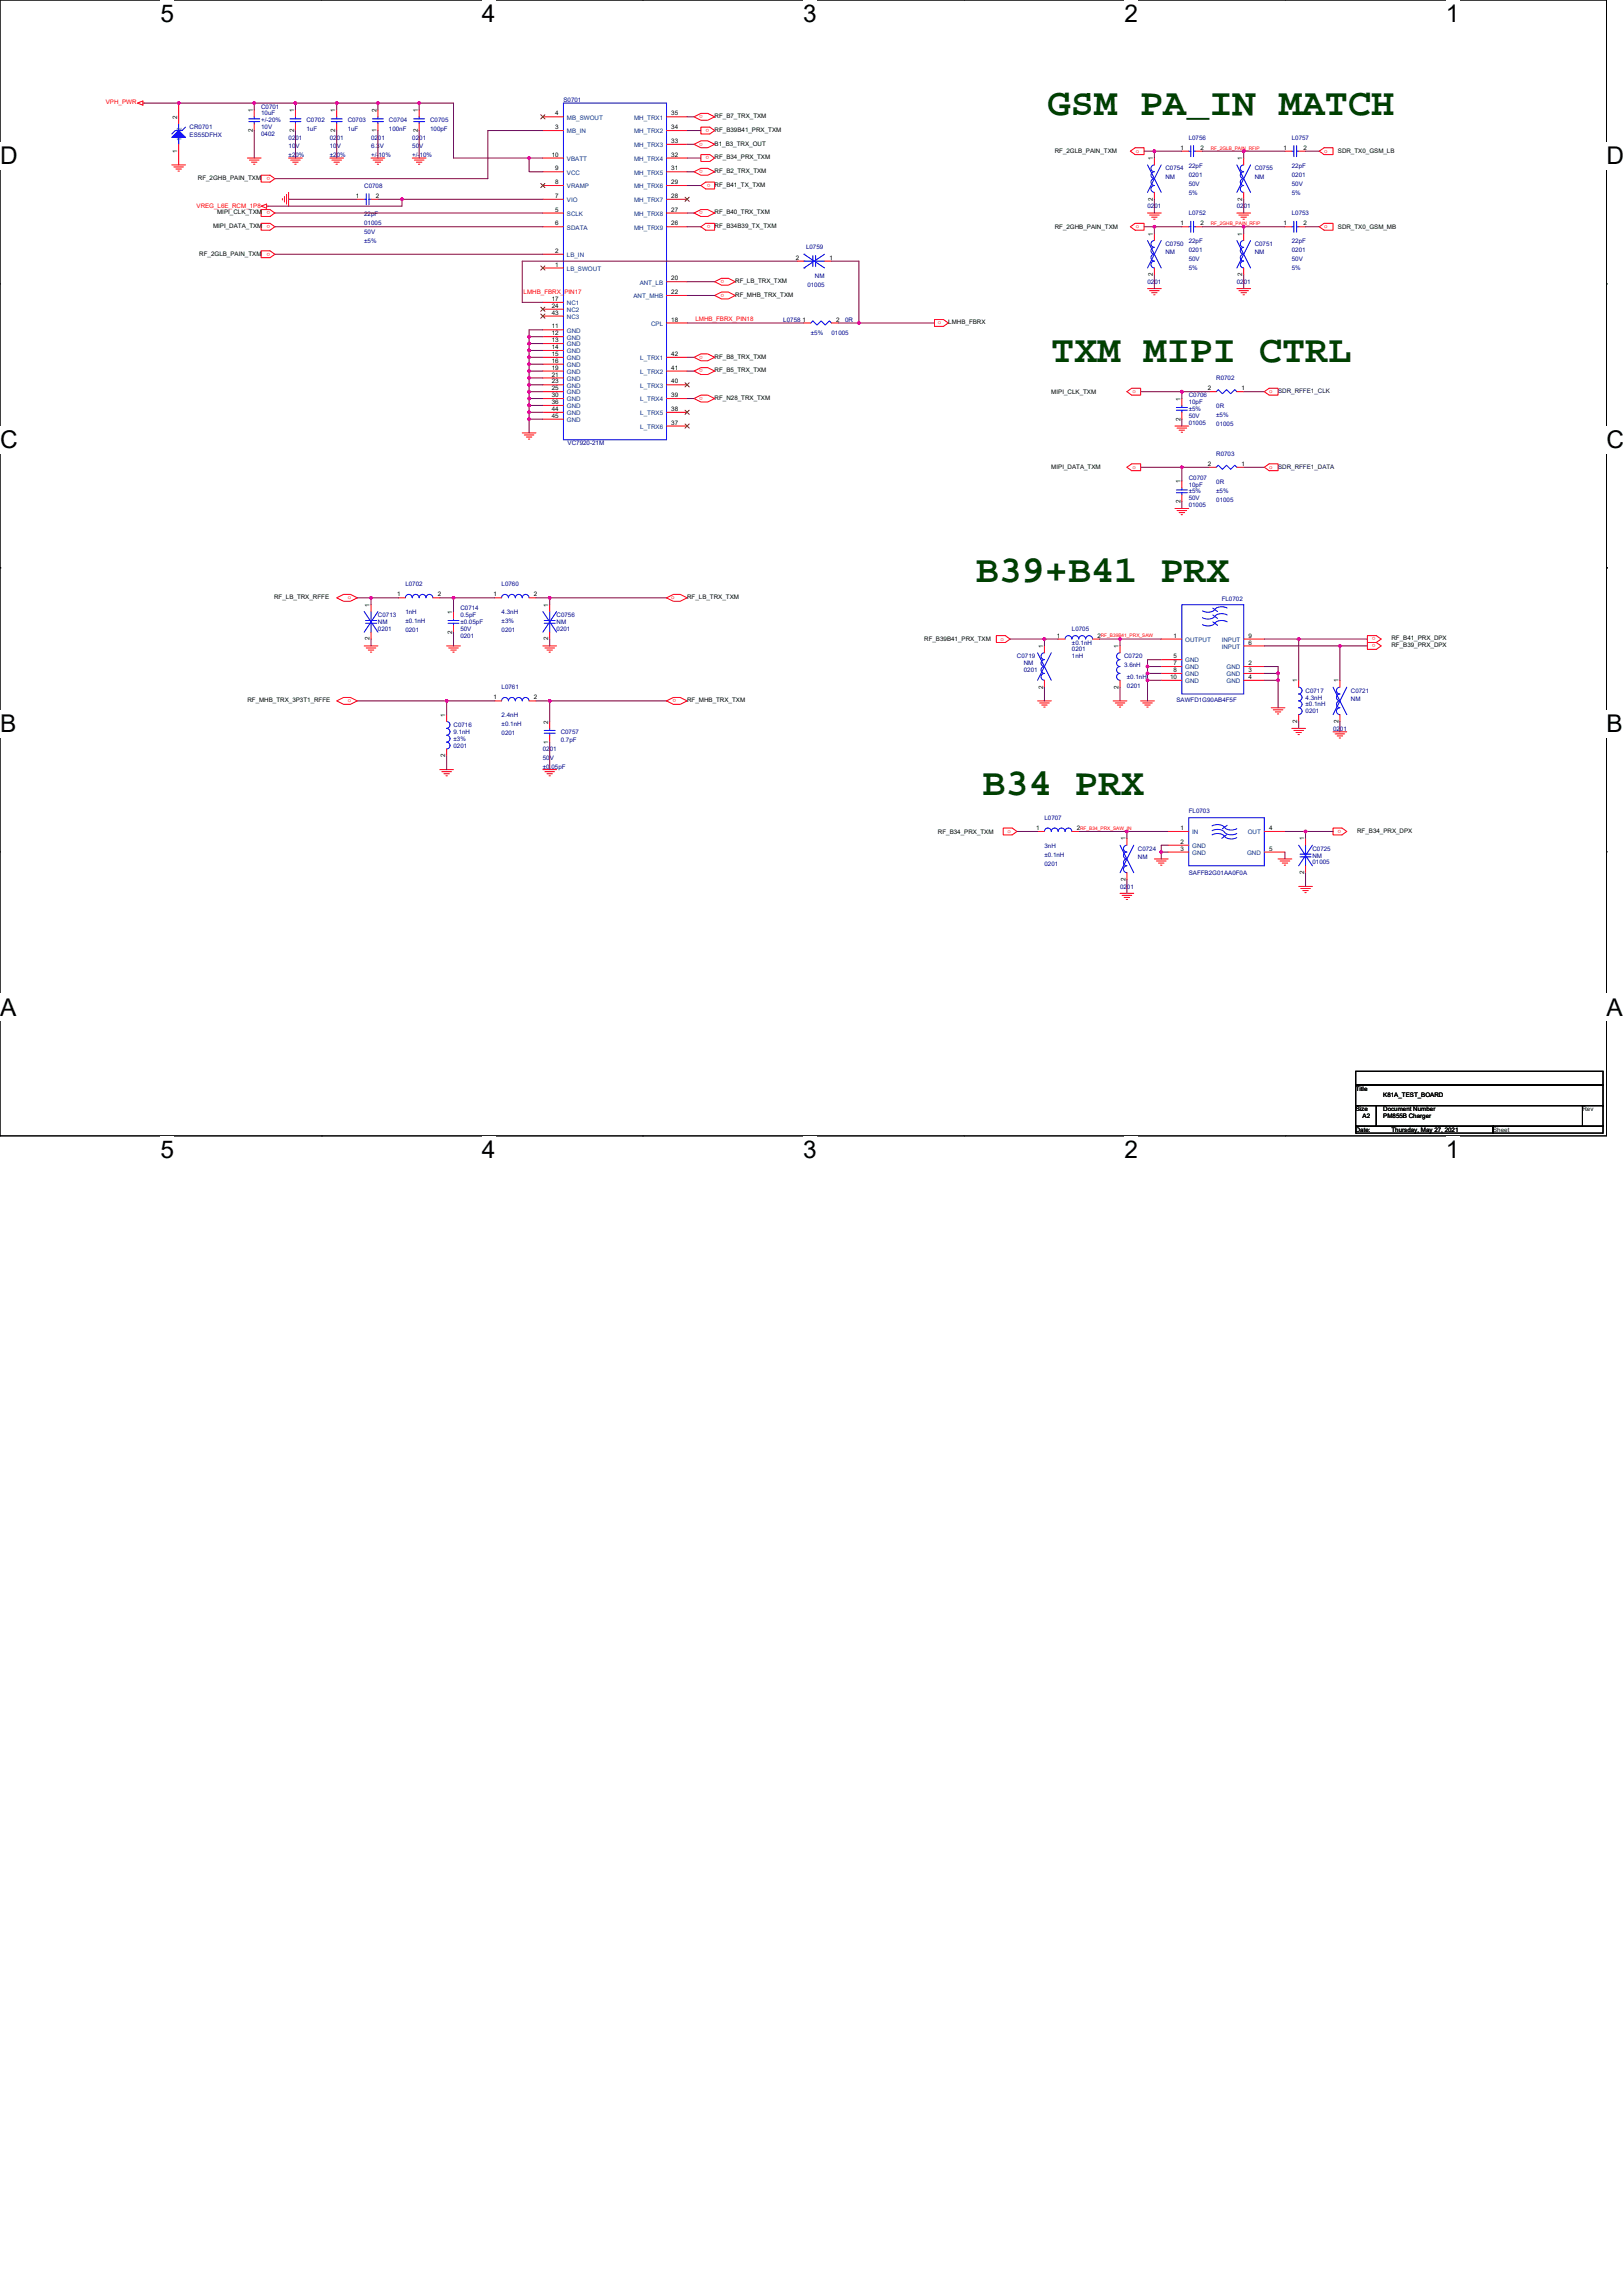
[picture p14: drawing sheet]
<svg xmlns="http://www.w3.org/2000/svg" width="210mm" height="297mm" viewBox="0 0 210 297" stroke-linecap="round" stroke-linejoin="round" font-family="sans-serif">
<defs><g id="words">
<g font-size="5" fill="#004000">
<text x="135.6" y="14.8">GSM PA_IN MATCH</text>
<text x="136" y="46.8">TXM MIPI CTRL</text>
<text x="126.2" y="75.3">B39+B41 PRX</text>
<text x="127.1" y="102.8">B34 PRX</text>
</g>
<g font-size="3.2">
<text x="20.8" y="2.9">5</text>
<text x="62.4" y="2.9">4</text>
<text x="103.9" y="2.9">3</text>
<text x="145.5" y="2.9">2</text>
<text x="187.1" y="2.9">1</text>
<text x="0" y="21.2">D</text>
<text x="207.8" y="21.2">D</text>
<text x="0" y="58">C</text>
<text x="207.8" y="58">C</text>
<text x="0" y="94.7">B</text>
<text x="207.8" y="94.7">B</text>
<text x="0" y="131.4">A</text>
<text x="207.8" y="131.4">A</text>
<text x="20.8" y="149.8">5</text>
<text x="62.4" y="149.8">4</text>
<text x="103.9" y="149.8">3</text>
<text x="145.5" y="149.8">2</text>
<text x="187.1" y="149.8">1</text>
</g>
<g font-size=".8" fill="#f00">
<text x="13.7" y="13.5">VPH_PWR</text>
<text x="90.9" y="14.9" transform="rotate(-180 90.9 14.9)">o</text>
<text x="91.7" y="16.7" transform="rotate(-180 91.7 16.7)">o</text>
<text x="34.9" y="22.9" transform="rotate(-180 34.9 22.9)">o</text>
<text x="90.9" y="22" transform="rotate(-180 90.9 22)">o</text>
<text x="90.9" y="18.4" transform="rotate(-180 90.9 18.4)">o</text>
<text x="91.7" y="20.2" transform="rotate(-180 91.7 20.2)">o</text>
<text x="91.9" y="23.8" transform="rotate(-180 91.9 23.8)">o</text>
<text x="147" y="19.8">o</text>
<text x="171.3" y="19.8">o</text>
<text x="25.4" y="26.9">VREG_L6E_RCM_1P8</text>
<text x="34.9" y="29.1" transform="rotate(-180 34.9 29.1)">o</text>
<text x="34.9" y="27.3" transform="rotate(-180 34.9 27.3)">o</text>
<text x="90.9" y="27.3" transform="rotate(-180 90.9 27.3)">o</text>
<text x="91.9" y="29.1" transform="rotate(-180 91.9 29.1)">o</text>
<text x="147" y="29.5">o</text>
<text x="171.3" y="29.5">o</text>
<text x="34.9" y="32.7" transform="rotate(-180 34.9 32.7)">o</text>
<text x="67.7" y="38">LMHB_FBRX_PIN17</text>
<text x="90" y="41.6">LMHB_FBRX_PIN18</text>
<text x="93.7" y="36.2" transform="rotate(-180 93.7 36.2)">o</text>
<text x="93.7" y="38" transform="rotate(-180 93.7 38)">o</text>
<text x="121.3" y="42">o</text>
<text x="90.9" y="47.8" transform="rotate(-180 90.9 47.8)">o</text>
<text x="90.9" y="46" transform="rotate(-180 90.9 46)">o</text>
<text x="90.9" y="51.3" transform="rotate(-180 90.9 51.3)">o</text>
<text x="146.5" y="50.9">o</text>
<text x="164.2" y="50.9">o</text>
<text x="146.5" y="60.6">o</text>
<text x="164.2" y="60.6">o</text>
<text x="45" y="77.5">o</text>
<text x="86.9" y="77.5">o</text>
<text x="129.4" y="82.9">o</text>
<text x="178" y="83.3" transform="rotate(-180 178 83.3)">o</text>
<text x="178" y="82.5" transform="rotate(-180 178 82.5)">o</text>
<text x="45" y="90.9">o</text>
<text x="87.5" y="90.5" transform="rotate(-180 87.5 90.5)">o</text>
<text x="130.3" y="107.8">o</text>
<text x="173.5" y="107.3" transform="rotate(-180 173.5 107.3)">o</text>
</g>
<g font-size=".8">
<text x="22.9" y="15.4" transform="rotate(-90 22.9 15.4)">2</text>
<text x="32.7" y="17.1" transform="rotate(-90 32.7 17.1)">2</text>
<text x="32.7" y="14.5" transform="rotate(-90 32.7 14.5)">1</text>
<text x="38" y="17.1" transform="rotate(-90 38 17.1)">2</text>
<text x="38" y="14.5" transform="rotate(-90 38 14.5)">1</text>
<text x="43.4" y="17.1" transform="rotate(-90 43.4 17.1)">2</text>
<text x="43.4" y="14.5" transform="rotate(-90 43.4 14.5)">1</text>
<text x="48.7" y="17.1" transform="rotate(-90 48.7 17.1)">1</text>
<text x="48.7" y="14.5" transform="rotate(-90 48.7 14.5)">2</text>
<text x="54" y="17.1" transform="rotate(-90 54 17.1)">2</text>
<text x="54" y="14.5" transform="rotate(-90 54 14.5)">1</text>
<text x="71.8" y="16.7">3</text>
<text x="71.8" y="14.9">4</text>
<text x="86.9" y="14.9">35</text>
<text x="86.9" y="16.7">34</text>
<text x="92.5" y="17.1">RF_B39B41_PRX_TXM</text>
<text x="92.5" y="15.3">RF_B7_TRX_TXM</text>
<text x="22.9" y="19.7" transform="rotate(-90 22.9 19.7)">1</text>
<text x="25.6" y="23.3">RF_2GHB_PAIN_TXM</text>
<text x="71.4" y="20.3">10</text>
<text x="71.8" y="22">9</text>
<text x="71.8" y="23.8">8</text>
<text x="86.9" y="18.5">33</text>
<text x="86.9" y="20.3">32</text>
<text x="86.9" y="22">31</text>
<text x="86.9" y="23.8">29</text>
<text x="92.5" y="22.4">RF_B2_TRX_TXM</text>
<text x="92.5" y="18.9">B1_B3_TRX_OUT</text>
<text x="92.5" y="20.6">RF_B34_PRX_TXM</text>
<text x="136.5" y="19.8">RF_2GLB_PAIN_TXM</text>
<text x="149.2" y="20.7" transform="rotate(-90 149.2 20.7)">1</text>
<text x="152.7" y="19.4">1</text>
<text x="155.3" y="19.4">2</text>
<text x="160.7" y="20.7" transform="rotate(-90 160.7 20.7)">1</text>
<text x="166.1" y="19.4">1</text>
<text x="168.6" y="19.4">2</text>
<text x="173.1" y="19.8">SDR_TX0_GSM_LB</text>
<text x="27.6" y="29.5">MIPI_DATA_TXM</text>
<text x="28.1" y="27.7">MIPI_CLK_TXM</text>
<text x="46.1" y="25.6">1</text>
<text x="48.6" y="25.6">2</text>
<text x="71.8" y="27.4">5</text>
<text x="71.8" y="29.2">6</text>
<text x="71.8" y="25.6">7</text>
<text x="86.9" y="25.6">28</text>
<text x="86.9" y="27.4">27</text>
<text x="86.9" y="29.2">26</text>
<text x="92.5" y="27.7">RF_B40_TRX_TXM</text>
<text x="92.5" y="24.2">RF_B41_TX_TXM</text>
<text x="92.5" y="29.5">RF_B34B39_TX_TXM</text>
<text x="136.5" y="29.6">RF_2GHB_PAIN_TXM</text>
<text x="149.2" y="26" transform="rotate(-90 149.2 26)">2</text>
<text x="152.7" y="29.2">1</text>
<text x="155.3" y="29.2">2</text>
<text x="160.7" y="26" transform="rotate(-90 160.7 26)">2</text>
<text x="166.1" y="29.2">1</text>
<text x="168.6" y="29.2">2</text>
<text x="173.1" y="29.6">SDR_TX0_GSM_MB</text>
<text x="25.8" y="33.1">RF_2GLB_PAIN_TXM</text>
<text x="71.8" y="32.7">2</text>
<text x="71.8" y="34.5">1</text>
<text x="102.9" y="33.6">2</text>
<text x="107.3" y="33.6">1</text>
<text x="149.2" y="35.7" transform="rotate(-90 149.2 35.7)">2</text>
<text x="149.2" y="30.5" transform="rotate(-90 149.2 30.5)">1</text>
<text x="160.7" y="35.7" transform="rotate(-90 160.7 35.7)">2</text>
<text x="160.7" y="30.5" transform="rotate(-90 160.7 30.5)">1</text>
<text x="71.4" y="38.9">17</text>
<text x="71.4" y="39.8">24</text>
<text x="71.4" y="40.7">43</text>
<text x="86.9" y="36.3">20</text>
<text x="86.9" y="38">22</text>
<text x="86.9" y="41.6">18</text>
<text x="95.1" y="36.6">RF_LB_TRX_TXM</text>
<text x="95.1" y="38.4">RF_MHB_TRX_TXM</text>
<text x="103.8" y="41.6">1</text>
<text x="108.2" y="41.6">2</text>
<text x="122.7" y="42">LMHB_FBRX</text>
<text x="71.4" y="42.5">11</text>
<text x="71.4" y="43.4">12</text>
<text x="71.4" y="44.3">13</text>
<text x="71.4" y="45.2">14</text>
<text x="71.4" y="46">15</text>
<text x="71.4" y="46.9">16</text>
<text x="71.4" y="47.8">19</text>
<text x="86.9" y="46">42</text>
<text x="86.9" y="47.8">41</text>
<text x="92.5" y="46.4">RF_B8_TRX_TXM</text>
<text x="71.4" y="48.7">21</text>
<text x="71.4" y="49.6">23</text>
<text x="71.4" y="50.5">25</text>
<text x="71.4" y="51.4">30</text>
<text x="71.4" y="52.3">36</text>
<text x="71.4" y="53.2">44</text>
<text x="86.9" y="49.6">40</text>
<text x="86.9" y="51.4">39</text>
<text x="86.9" y="53.2">38</text>
<text x="92.5" y="51.7">RF_N28_TRX_TXM</text>
<text x="92.5" y="48.2">RF_B5_TRX_TXM</text>
<text x="136" y="50.9">MIPI_CLK_TXM</text>
<text x="152.7" y="51.8" transform="rotate(-90 152.7 51.8)">1</text>
<text x="156.3" y="50.5">2</text>
<text x="160.6" y="50.5">1</text>
<text x="71.4" y="54">45</text>
<text x="86.9" y="54.9">37</text>
<text x="152.7" y="54.4" transform="rotate(-90 152.7 54.4)">2</text>
<text x="136" y="60.7">MIPI_DATA_TXM</text>
<text x="152.7" y="65.1" transform="rotate(-90 152.7 65.1)">2</text>
<text x="152.7" y="62.5" transform="rotate(-90 152.7 62.5)">1</text>
<text x="156.3" y="60.3">2</text>
<text x="160.6" y="60.3">1</text>
<text x="35.5" y="77.5">RF_LB_TRX_RFFE</text>
<text x="51.4" y="77.2">1</text>
<text x="56.6" y="77.2">2</text>
<text x="63.8" y="77.2">1</text>
<text x="69.1" y="77.2">2</text>
<text x="88.9" y="77.5">RF_LB_TRX_TXM</text>
<text x="47.8" y="82.9" transform="rotate(-90 47.8 82.9)">2</text>
<text x="47.8" y="78.5" transform="rotate(-90 47.8 78.5)">1</text>
<text x="58.5" y="82" transform="rotate(-90 58.5 82)">2</text>
<text x="58.5" y="79.4" transform="rotate(-90 58.5 79.4)">1</text>
<text x="70.9" y="82.9" transform="rotate(-90 70.9 82.9)">2</text>
<text x="70.9" y="78.5" transform="rotate(-90 70.9 78.5)">1</text>
<text x="119.6" y="82.9">RF_B39B41_PRX_TXM</text>
<text x="134.9" y="83.8" transform="rotate(-90 134.9 83.8)">1</text>
<text x="136.7" y="82.5">1</text>
<text x="142" y="82.5">2</text>
<text x="144.7" y="83.8" transform="rotate(-90 144.7 83.8)">1</text>
<text x="151.8" y="82.5">1</text>
<text x="161.5" y="83.4">6</text>
<text x="161.5" y="82.5">9</text>
<text x="180" y="83.7">RF_B39_PRX_DPX</text>
<text x="180" y="82.9">RF_B41_PRX_DPX</text>
<text x="134.9" y="89.1" transform="rotate(-90 134.9 89.1)">2</text>
<text x="144.7" y="89.1" transform="rotate(-90 144.7 89.1)">2</text>
<text x="151.4" y="87.8">10</text>
<text x="151.8" y="85.2">5</text>
<text x="151.8" y="86">7</text>
<text x="151.8" y="86.9">8</text>
<text x="161.5" y="86">2</text>
<text x="161.5" y="86.9">3</text>
<text x="161.5" y="87.8">4</text>
<text x="167.8" y="88.3" transform="rotate(-90 167.8 88.3)">1</text>
<text x="173.2" y="88.3" transform="rotate(-90 173.2 88.3)">1</text>
<text x="32" y="90.9">RF_MHB_TRX_3P3T1_RFFE</text>
<text x="57.6" y="92.7" transform="rotate(-90 57.6 92.7)">1</text>
<text x="63.8" y="90.5">1</text>
<text x="69.1" y="90.5">2</text>
<text x="70.9" y="93.6" transform="rotate(-90 70.9 93.6)">2</text>
<text x="88.9" y="90.9">RF_MHB_TRX_TXM</text>
<text x="167.8" y="93.5" transform="rotate(-90 167.8 93.5)">2</text>
<text x="173.2" y="93.5" transform="rotate(-90 173.2 93.5)">2</text>
<text x="57.6" y="98" transform="rotate(-90 57.6 98)">2</text>
<text x="70.9" y="96.2" transform="rotate(-90 70.9 96.2)">1</text>
<text x="121.3" y="107.8">RF_B34_PRX_TXM</text>
<text x="134.1" y="107.4">1</text>
<text x="139.3" y="107.4">2</text>
<text x="152.7" y="107.4">1</text>
<text x="164.2" y="107.4">4</text>
<text x="175.6" y="107.8">RF_B34_PRX_DPX</text>
<text x="145.6" y="114" transform="rotate(-90 145.6 114)">2</text>
<text x="145.6" y="108.7" transform="rotate(-90 145.6 108.7)">1</text>
<text x="152.7" y="109.2">2</text>
<text x="152.7" y="110.1">3</text>
<text x="164.2" y="110.1">5</text>
<text x="168.7" y="113.1" transform="rotate(-90 168.7 113.1)">2</text>
<text x="168.7" y="108.7" transform="rotate(-90 168.7 108.7)">1</text>
<text x="175.4" y="141.1">Title</text>
<text x="175.4" y="143.8">Size</text>
<text x="179" y="143.8">Document Number</text>
<text x="179" y="142">K81A_TEST_BOARD</text>
<text x="204.7" y="143.8">Rev</text>
<text x="175.4" y="146.4">Date:</text>
<text x="176.3" y="144.6">A2</text>
<text x="179" y="144.6">PM855B Charger</text>
<text x="180" y="146.4">Thursday, May 27, 2021</text>
<text x="193.2" y="146.4">Sheet</text>
</g>
<g font-size=".8" fill="#004080">
<text x="23.5" y="16.9" transform="rotate(-90 23.5 16.9)">2</text>
<text x="73.3" y="17.3">MB_IN</text>
<text x="73.3" y="15.5">MB_SWOUT</text>
<text x="82" y="15.5">MH_TRX1</text>
<text x="82" y="17.3">MH_TRX2</text>
<text x="23.5" y="18.2" transform="rotate(-90 23.5 18.2)">1</text>
<text x="73.3" y="20.8">VBATT</text>
<text x="73.3" y="22.6">VCC</text>
<text x="82" y="19">MH_TRX3</text>
<text x="82" y="20.8">MH_TRX4</text>
<text x="82" y="22.6">MH_TRX5</text>
<text x="73.3" y="27.9">SCLK</text>
<text x="73.3" y="29.7">SDATA</text>
<text x="73.3" y="26.1">VIO</text>
<text x="73.3" y="24.4">VRAMP</text>
<text x="82" y="24.4">MH_TRX6</text>
<text x="82" y="26.1">MH_TRX7</text>
<text x="82" y="27.9">MH_TRX8</text>
<text x="82" y="29.7">MH_TRX9</text>
<text x="73.3" y="33.3">LB_IN</text>
<text x="73.3" y="35">LB_SWOUT</text>
<text x="73.3" y="39.5">NC1</text>
<text x="73.3" y="40.4">NC2</text>
<text x="73.3" y="41.3">NC3</text>
<text x="82" y="38.6">ANT_MHB</text>
<text x="82.8" y="36.8">ANT_LB</text>
<text x="73.3" y="43">GND</text>
<text x="73.3" y="43.9">GND</text>
<text x="73.3" y="44.8">GND</text>
<text x="73.3" y="45.7">GND</text>
<text x="73.3" y="46.6">GND</text>
<text x="73.3" y="47.5">GND</text>
<text x="82.8" y="46.6">L_TRX1</text>
<text x="84.2" y="42.1">CPL</text>
<text x="73.3" y="48.4">GND</text>
<text x="73.3" y="49.3">GND</text>
<text x="73.3" y="50.1">GND</text>
<text x="73.3" y="51">GND</text>
<text x="73.3" y="51.9">GND</text>
<text x="73.3" y="52.8">GND</text>
<text x="73.3" y="53.7">GND</text>
<text x="82.8" y="48.4">L_TRX2</text>
<text x="82.8" y="50.1">L_TRX3</text>
<text x="82.8" y="51.9">L_TRX4</text>
<text x="82.8" y="53.7">L_TRX5</text>
<text x="73.3" y="54.6">GND</text>
<text x="82.8" y="55.5">L_TRX6</text>
<text x="153.4" y="83">OUTPUT</text>
<text x="158.1" y="83.9">INPUT</text>
<text x="158.1" y="83">INPUT</text>
<text x="153.4" y="85.7">GND</text>
<text x="153.4" y="86.6">GND</text>
<text x="153.4" y="87.5">GND</text>
<text x="153.4" y="88.4">GND</text>
<text x="158.7" y="86.6">GND</text>
<text x="158.7" y="87.5">GND</text>
<text x="158.7" y="88.4">GND</text>
<text x="154.2" y="107.9">IN</text>
<text x="161.4" y="107.9">OUT</text>
<text x="154.2" y="109.7">GND</text>
<text x="154.2" y="110.6">GND</text>
<text x="161.4" y="110.6">GND</text>
</g>
<g font-size=".8" fill="#000080">
<text x="24.5" y="16.7">CR0701</text>
<text x="24.5" y="17.8">ES55DFHX</text>
<text x="33.8" y="14.1">C0701</text>
<text x="33.8" y="14.9">10uF</text>
<text x="33.8" y="17.6">0402</text>
<text x="33.8" y="16.7">10V</text>
<text x="33.8" y="15.8">+/-20%</text>
<text x="39.6" y="15.8">C0702</text>
<text x="39.6" y="16.9">1uF</text>
<text x="45" y="15.8">C0703</text>
<text x="45" y="16.9">1uF</text>
<text x="50.3" y="15.8">C0704</text>
<text x="50.3" y="16.9">100nF</text>
<text x="55.7" y="15.8">C0705</text>
<text x="55.7" y="16.9">100pF</text>
<text x="72.9" y="13.2">S0701</text>
<text x="37.3" y="18.1">0201</text>
<text x="37.3" y="19.2">10V</text>
<text x="37.3" y="20.4">±20%</text>
<text x="42.7" y="18.1">0201</text>
<text x="42.7" y="19.2">10V</text>
<text x="42.7" y="20.4">±20%</text>
<text x="48" y="18.1">0201</text>
<text x="48" y="19.2">6.3V</text>
<text x="48" y="20.4">+/-10%</text>
<text x="53.3" y="18.1">0201</text>
<text x="53.3" y="19.2">50V</text>
<text x="53.3" y="20.4">+/-10%</text>
<text x="150.8" y="22.1">C0754</text>
<text x="150.8" y="23.1">NM</text>
<text x="153.8" y="18.1">L0756</text>
<text x="153.8" y="21.7">22pF</text>
<text x="153.8" y="22.9">0201</text>
<text x="162.3" y="22.1">C0755</text>
<text x="162.3" y="23.1">NM</text>
<text x="167.1" y="18.1">L0757</text>
<text x="167.1" y="21.7">22pF</text>
<text x="167.1" y="22.9">0201</text>
<text x="47.1" y="24.3">C0708</text>
<text x="47.1" y="27.9">22pF</text>
<text x="47.1" y="29.1">01005</text>
<text x="148.5" y="26.9">0201</text>
<text x="153.8" y="27.8">L0752</text>
<text x="153.8" y="24">50V</text>
<text x="153.8" y="25.2">5%</text>
<text x="160" y="26.9">0201</text>
<text x="167.1" y="27.8">L0753</text>
<text x="167.1" y="24">50V</text>
<text x="167.1" y="25.2">5%</text>
<text x="47.1" y="30.2">50V</text>
<text x="47.1" y="31.4">±5%</text>
<text x="104.3" y="32.3">L0759</text>
<text x="105.4" y="35.9">NM</text>
<text x="150.8" y="31.8">C0750</text>
<text x="150.8" y="32.9">NM</text>
<text x="153.8" y="31.5">22pF</text>
<text x="153.8" y="32.6">0201</text>
<text x="153.8" y="33.8">50V</text>
<text x="153.8" y="34.9">5%</text>
<text x="162.3" y="31.8">C0751</text>
<text x="162.3" y="32.9">NM</text>
<text x="167.1" y="31.5">22pF</text>
<text x="167.1" y="32.6">0201</text>
<text x="167.1" y="33.8">50V</text>
<text x="167.1" y="34.9">5%</text>
<text x="101.3" y="41.6">L0758</text>
<text x="104.5" y="37.1">01005</text>
<text x="109.3" y="41.6">0R</text>
<text x="148.5" y="36.7">0201</text>
<text x="160" y="36.7">0201</text>
<text x="104.9" y="43.4">±5%</text>
<text x="107.6" y="43.4">01005</text>
<text x="153.8" y="51.4">C0706</text>
<text x="153.8" y="52.3">10pF</text>
<text x="153.8" y="53.2">±5%</text>
<text x="157.4" y="49.2">R0702</text>
<text x="157.4" y="52.8">0R</text>
<text x="157.4" y="54">±5%</text>
<text x="73.4" y="57.6">VC7920-21M</text>
<text x="153.8" y="54.9">01005</text>
<text x="153.8" y="54.1">50V</text>
<text x="157.4" y="55.1">01005</text>
<text x="157.4" y="58.9">R0703</text>
<text x="153.8" y="62.1">C0707</text>
<text x="153.8" y="62.9">10pF</text>
<text x="153.8" y="65.6">01005</text>
<text x="153.8" y="64.7">50V</text>
<text x="153.8" y="63.8">±5%</text>
<text x="157.4" y="62.6">0R</text>
<text x="157.4" y="63.7">±5%</text>
<text x="157.4" y="64.9">01005</text>
<text x="52.5" y="75.8">L0702</text>
<text x="64.9" y="75.8">L0760</text>
<text x="158.1" y="77.7">FL0702</text>
<text x="48.9" y="79.8">C0713</text>
<text x="48.9" y="80.7">NM</text>
<text x="48.9" y="81.6">0201</text>
<text x="52.5" y="79.5">1nH</text>
<text x="52.5" y="80.6">±0.1nH</text>
<text x="52.5" y="81.8">0201</text>
<text x="59.6" y="78.9">C0714</text>
<text x="59.6" y="79.8">0.5pF</text>
<text x="59.6" y="82.5">0201</text>
<text x="59.6" y="81.6">50V</text>
<text x="59.6" y="80.7">±0.05pF</text>
<text x="64.9" y="79.5">4.3nH</text>
<text x="64.9" y="80.6">±3%</text>
<text x="64.9" y="81.8">0201</text>
<text x="72" y="79.8">C0756</text>
<text x="72" y="80.7">NM</text>
<text x="72" y="81.6">0201</text>
<text x="138.7" y="81.6">L0705</text>
<text x="138.7" y="83.4">±0.1nH</text>
<text x="64.9" y="89.2">L0761</text>
<text x="131.6" y="85.2">C0719</text>
<text x="132.5" y="86.1">NM</text>
<text x="132.5" y="87">0201</text>
<text x="138.7" y="85.2">1nH</text>
<text x="138.7" y="84.3">0201</text>
<text x="145.4" y="85.2">C0720</text>
<text x="145.4" y="86.2">3.6nH</text>
<text x="145.8" y="87.8">±0.1nH</text>
<text x="145.8" y="89">0201</text>
<text x="168.9" y="89.6">C0717</text>
<text x="174.8" y="89.6">C0721</text>
<text x="58.7" y="94.1">C0716</text>
<text x="58.7" y="95">9.1nH</text>
<text x="58.7" y="95.8">±3%</text>
<text x="64.9" y="92.8">2.4nH</text>
<text x="64.9" y="94">±0.1nH</text>
<text x="64.9" y="95.1">0201</text>
<text x="72.5" y="95">C0757</text>
<text x="152.2" y="90.9">SAWFD1G90AB4F5F</text>
<text x="168.9" y="90.5">4.3nH</text>
<text x="168.9" y="91.4">±0.1nH</text>
<text x="168.9" y="92.3">0201</text>
<text x="172.5" y="94.5">0201</text>
<text x="174.8" y="90.7">NM</text>
<text x="58.7" y="96.7">0201</text>
<text x="70.2" y="97.2">0201</text>
<text x="70.2" y="98.3">50V</text>
<text x="70.2" y="99.5">±0.05pF</text>
<text x="72.5" y="96">0.7pF</text>
<text x="135.1" y="106.1">L0707</text>
<text x="153.8" y="105.2">FL0703</text>
<text x="135.1" y="109.7">3nH</text>
<text x="135.1" y="110.9">±0.1nH</text>
<text x="135.1" y="112">0201</text>
<text x="147.2" y="110.1">C0724</text>
<text x="147.2" y="111.1">NM</text>
<text x="153.8" y="113.3">SAFFB2G01AA0F0A</text>
<text x="169.8" y="110.1">C0725</text>
<text x="169.8" y="111">NM</text>
<text x="169.8" y="111.8">01005</text>
<text x="144.9" y="115">0201</text>
</g>
<g font-size=".8" fill="#000040">
<text x="165.4" y="50.9">SDR_RFFE1_CLK</text>
<text x="165.4" y="60.6">SDR_RFFE1_DATA</text>
</g>
<g font-size=".6" fill="#f00">
<text x="156.6" y="19.3">RF_2GLB_PAIN_RFIP</text>
<text x="156.6" y="29.1">RF_2GHB_PAIN_RFIP</text>
<text x="142.4" y="82.5">RF_B39B41_PRX_SAW</text>
<text x="139.8" y="107.4">RF_B34_PRX_SAW_IN</text>
</g>
</g></defs>
<path d="M0 0h207.8v147h-207.8z" fill="none" stroke="#000" stroke-width=".13"/>
<g fill="#fff">
<path d="M20.8 0h1.7v3.5h-1.7z"/>
<path d="M20.8 147h1.7v3.5h-1.7z"/>
</g>
<path d="M41.6 0h.1M41.6 147h.1" fill="none" stroke="#000" stroke-width=".13"/>
<g fill="#fff">
<path d="M62.4 0h1.7v3.5h-1.7z"/>
<path d="M62.4 147h1.7v3.5h-1.7z"/>
</g>
<path d="M83.1 0h.1M83.1 147h.1" fill="none" stroke="#000" stroke-width=".13"/>
<g fill="#fff">
<path d="M103.9 0h1.8v3.5h-1.8z"/>
<path d="M103.9 147h1.8v3.5h-1.8z"/>
</g>
<path d="M124.7 0h.1M124.7 147h.1" fill="none" stroke="#000" stroke-width=".13"/>
<g fill="#fff">
<path d="M145.5 0h1.8v3.5h-1.8z"/>
<path d="M145.5 147h1.8v3.5h-1.8z"/>
</g>
<path d="M166.3 0h.1M166.3 147h.1" fill="none" stroke="#000" stroke-width=".13"/>
<g fill="#fff">
<path d="M187.1 0h1.7v3.5h-1.7z"/>
<path d="M187.1 147h1.7v3.5h-1.7z"/>
<path d="M0 18.4h2.3v3.5h-2.3z"/>
<path d="M207.8 18.4h2.1v3.5h-2.1z"/>
<path d="M0 55.1h2.3v3.5h-2.3z"/>
<path d="M207.8 55.1h2.1v3.5h-2.1z"/>
</g>
<path d="M0 36.7h.1M207.8 36.7h.1" fill="none" stroke="#000" stroke-width=".13"/>
<g fill="#fff">
<path d="M0 91.8h2.1v3.6h-2.1z"/>
<path d="M207.8 91.8h2.1v3.6h-2.1z"/>
</g>
<path d="M0 73.5h.1M207.8 73.5h.1" fill="none" stroke="#000" stroke-width=".13"/>
<g fill="#fff">
<path d="M0 128.6h2.1v3.5h-2.1z"/>
<path d="M207.8 128.6h2.1v3.5h-2.1z"/>
</g>
<path d="M0 110.2h.1M207.8 110.2h.1M175.4 138.6h32v1.8h-32zM175.4 140.4h32v2.6h-32zM175.4 143h2.7v2.7h-2.7zM175.4 145.7h17.8v.9h-17.8zM178.1 143h26.6v2.7h-26.6zM193.2 145.7h14.2v.9h-14.2zM204.7 143h2.7v2.7h-2.7z" fill="none" stroke="#000" stroke-width=".13"/>
<g fill="none" stroke="#f00" stroke-width=".13">
<path d="M17.8 13.3l.7-.2v.5zM18.5 13.3h.2M23.1 13.3v2.7M23.1 18.7v2.6M32.9 14.2v.9M32.9 16v.9M38.2 14.2v.9M38.2 16v.9M43.6 14.2v.9M43.6 16v.9M48.9 16v.9M48.9 14.2v.9"/>
<path d="M54.2 14.2v.9M54.2 16v.9M70.2 16.9h2.7M70.2 15.1h2.7M86.2 15.1h2.7M86.2 16.9h2.7M86.2 18.7h2.7M89.8 15.1l.9-.4h.9l.9 .4-.9 .5h-.9zM89.8 18.7l.9-.5h.9l.9 .5-.9 .4h-.9zM90.7 16.4h1.1l.7 .5-.7 .4h-1.1zM146.2 19.6l.7-.5h1.1v.9h-1.1zM152.9 19.6h.9"/>
<path d="M154.7 19.6h.9M166.2 19.6h.9M168 19.6h.9M170.7 19.6l.6-.5h1.2v.9h-1.2zM22.2 21.3h1.8M22.5 21.6h1.2M22.8 21.9h.7M23 22.1h.2M32 20.4h1.8M32.3 20.7h1.2M32.5 21h.7M32.8 21.2h.2"/>
<path d="M33.8 26.7l.7-.3v.5zM33.8 27.1h1.1l.7 .5-.7 .4h-1.1zM33.8 28.9h1.1l.7 .4-.7 .5h-1.1zM33.8 32.4h1.1l.7 .5-.7 .4h-1.1zM33.8 22.7h1.1l.7 .4-.7 .5h-1.1zM34.5 26.7h.2M36.5 25.7v.2M36.8 25.4v.7M37.1 25.2v1.2M37.3 20.4h1.8M37.3 24.9v1.8M37.6 20.7h1.2"/>
<path d="M37.9 21h.7M38.1 21.2h.2M42.7 20.4h1.7M42.9 20.7h1.3M43.2 21h.7M43.5 21.2h.1M46.2 25.8h.9M48 20.4h1.8M48 25.8h.9M48.3 20.7h1.2M48.5 21h.8M48.8 21.2h.2"/>
<path d="M53.3 20.4h1.8M53.6 20.7h1.3M53.9 21h.7M54.1 21.2h.2M70.2 32.9h2.7M70.2 34.7h2.7M70.2 39.1h2.7M70.2 27.6h2.7M70.2 29.3h2.7M70.2 20.4h2.7M70.2 22.2h2.7M70.2 25.8h2.7"/>
<path d="M70.2 24h2.7M86.2 36.4h2.7M86.2 38.2h2.7M86.2 20.4h2.7M86.2 22.2h2.7M86.2 24h2.7M86.2 25.8h2.7M86.2 27.6h2.7M86.2 29.3h2.7M89.8 27.6l.9-.5h.9l.9 .5-.9 .4h-.9zM89.8 22.2l.9-.4h.9l.9 .4-.9 .5h-.9zM90.7 24l.6-.4h1.2v.8h-1.2z"/>
<path d="M90.7 29.3l.6-.4h1.2v.9h-1.2zM90.7 20h1.1l.7 .4-.7 .5h-1.1zM92.5 36.4l.8-.4h.9l.9 .4-.9 .5h-.9zM92.5 38.2l.8-.4h.9l.9 .4-.9 .5h-.9zM103.1 33.8h.9M106.7 33.8h.9M146.2 29.3l.7-.4h1.1v.9h-1.1zM148.5 27.6h1.7M148.5 37.3h1.7M148.7 27.8h1.3M148.7 37.6h1.3M149 28.1h.7"/>
<path d="M149 37.9h.7M149.3 28.4h.1M149.3 38.1h.1M149.4 20.4v.9M149.4 24.9v.9M149.4 30.2v.9M149.4 34.7v.9M152.9 29.3h.9M154.7 29.3h.9M160 27.6h1.8M160 37.3h1.8M160.3 27.8h1.2"/>
<path d="M160.3 37.6h1.2M160.6 28.1h.7M160.6 37.9h.7M160.8 28.4h.2M160.8 38.1h.2M160.9 30.2v.9M160.9 34.7v.9M160.9 20.4v.9M160.9 24.9v.9M166.2 29.3h.9M168 29.3h.9M170.7 29.3l.6-.4h1.2v.9h-1.2z"/>
<path d="M67.6 56h1.7M67.8 56.3h1.3M68.1 56.5h.7M68.4 56.8h.1M70.2 42.7h2.7M70.2 43.6h2.7M70.2 44.4h2.7M70.2 45.3h2.7M70.2 46.2h2.7M70.2 47.1h2.7M70.2 48h2.7M70.2 48.9h2.7"/>
<path d="M70.2 49.8h2.7M70.2 50.7h2.7M70.2 51.6h2.7M70.2 52.5h2.7M70.2 53.3h2.7M70.2 54.2h2.7M70.2 40h2.7M70.2 40.9h2.7M86.2 41.8h2.7M86.2 46.2h2.7M86.2 48h2.7M86.2 49.8h2.7"/>
<path d="M86.2 51.6h2.7M86.2 53.3h2.7M86.2 55.1h2.7M89.8 51.6l.9-.5h.9l.9 .5-.9 .4h-.9zM89.8 48l.9-.4h.9l.9 .4-.9 .5h-.9zM89.8 46.2l.9-.4h.9l.9 .4-.9 .5h-.9zM104 41.8h.9M107.6 41.8h.9M120.9 41.3h1.2l.6 .5-.6 .4h-1.2zM145.8 50.7l.6-.5h1.2v.9h-1.2zM152 55.1h1.8M152.3 55.4h1.2"/>
<path d="M152.6 55.7h.7M152.8 55.9h.2M152.9 51.6v.9M152.9 53.3v.9M156.5 50.7h.9M160 50.7h.9M163.6 50.7l.6-.5h1.2v.9h-1.2zM43.6 77.3l.8-.4h.9l.9 .4-.9 .5h-.9zM48 78.2v.9M51.6 77.3h.9M56 77.3h.9M58.7 79.1v.9"/>
<path d="M64 77.3h.9M68.5 77.3h.8M71.1 78.2v.9M86.2 77.3l.9-.4h.9l.9 .4-.9 .5h-.9zM145.8 60.5l.6-.5h1.2v.9h-1.2zM152 65.8h1.8M152.3 66.1h1.2M152.6 66.3h.7M152.8 66.6h.2M152.9 62.2v.9M152.9 64v.9M156.5 60.5h.9"/>
<path d="M160 60.5h.9M163.6 60.5l.6-.5h1.2v.9h-1.2zM43.6 90.7l.8-.5h.9l.9 .5-.9 .4h-.9zM47.1 83.6h1.8M47.4 83.8h1.2M47.7 84.1h.7M47.9 84.4h.2M48 81.8v.9M56.9 99.6h1.8M57.2 99.8h1.2M57.8 83.6h1.8M57.8 92.5v.8"/>
<path d="M57.8 96.9v.9M58.1 83.8h1.2M58.3 84.1h.7M58.6 84.4h.2M58.7 80.9v.9M64 90.7h.9M68.5 90.7h.8M70.2 83.6h1.8M70.2 99.6h1.8M70.5 83.8h1.2M70.5 99.8h1.2M70.8 84.1h.7"/>
<path d="M71 84.4h.2M71.1 81.8v.9M71.1 95.1v.9M71.1 93.3v.9M86.2 90.7l.9-.5h.9l.9 .5-.9 .4h-.9zM128.9 82.2h1.2l.6 .5-.6 .4h-1.2zM134.2 90.7h1.8M134.5 90.9h1.3M134.8 91.2h.7M135 91.5h.2M135.1 83.6v.9M135.1 88v.9"/>
<path d="M136.9 82.7h.9M141.4 82.7h.8M144 90.7h1.8M144.3 90.9h1.2M144.6 91.2h.7M144.8 91.5h.2M144.9 83.6v.9M144.9 88v.9M147.6 90.7h1.8M147.8 90.9h1.3M148.1 91.2h.7M148.4 91.5h.2"/>
<path d="M150.2 82.7h2.7M150.2 85.3h2.7M150.2 86.2h2.7M150.2 87.1h2.7M150.2 88h2.7M160.9 86.2h2.7M160.9 87.1h2.7M160.9 88h2.7M160.9 83.6h2.7M160.9 82.7h2.7M164.5 91.6h1.7M164.7 91.8h1.3"/>
<path d="M165 92.1h.7M165.3 92.4h.1M167.1 94.2h1.8M167.4 94.5h1.2M167.7 94.8h.7M167.9 95h.2M168 88v.9M168 92.5v.8M172.5 94.7h1.7M172.7 94.9h1.3M173 95.2h.7M173.3 95.5h.1"/>
<path d="M173.4 88v.9M173.4 92.5v.8M176.9 83.1h1.2l.6 .5-.6 .4h-1.2zM176.9 82.2h1.2l.6 .5-.6 .4h-1.2zM57.4 100.1h.7M57.7 100.4h.2M70.8 100.1h.7M71 100.4h.2M129.8 107.1h1.1l.7 .5-.7 .4h-1.1zM134.2 107.6h.9M138.7 107.6h.9M144.9 115.6h1.8"/>
<path d="M145.2 115.8h1.2M145.4 116.1h.8M145.7 116.4h.2M145.8 108.5v.8M145.8 112.9v.9M149.4 111.1h1.7M149.6 111.4h1.3M149.9 111.7h.7M150.2 111.9h.1M151.1 107.6h2.7M151.1 109.3h2.7M151.1 110.2h2.7"/>
<path d="M163.6 107.6h2.6M163.6 110.2h2.6M165.4 111.1h1.7M165.6 111.4h1.3M165.9 111.7h.7M166.2 111.9h.1M168 114.7h1.8M168.3 114.9h1.2M168.6 115.2h.7M168.8 115.5h.2M168.9 108.5v.8M168.9 112v.9"/>
<path d="M172.5 107.1h1.1l.6 .5-.6 .4h-1.1z"/>
</g>
<g fill="none" stroke="#00f" stroke-width=".13">
<path d="M23.1 16v.9M23.1 17.8v.9M24 16.4l-.4 .5h-.9l-.5 .4M32.2 15.4h1.4M32.2 15.7h1.4M32.9 15.1v.3M32.9 15.7v.3M37.5 15.4h1.4M37.5 15.7h1.4M38.2 15.1v.3M38.2 15.7v.3M42.8 15.4h1.5"/>
<path d="M42.8 15.7h1.5M43.6 15.1v.3M43.6 15.7v.3M48.2 15.7h1.4M48.2 15.4h1.4M48.9 15.7v.3M48.9 15.1v.3M53.5 15.4h1.4M53.5 15.7h1.4M54.2 15.1v.3M54.2 15.7v.3M72.9 13.3h13.3v43.6h-13.3z"/>
<path d="M153.8 19.6h.3M154.1 18.8v1.5M154.4 18.8v1.5M154.4 19.6h.3M167.1 19.6h.3M167.4 18.8v1.5M167.8 18.8v1.5M167.8 19.6h.2M47.1 25.8h.3M47.4 25.1v1.4M47.7 25.1v1.4M47.7 25.8h.3"/>
<path d="M104 32.9l2.7 1.8M104 33.8h.1M104 34.7h.1M104 32.9h.1M104 33.8h1.2M105.2 33.1v1.4M105.5 33.1v1.4M105.5 33.8h1.2M106.7 32.9l-2.7 1.8M148.5 21.3l1.7 3.6M148.5 31.1l1.7 3.6M149.3 21.3a.44 .44 0 0 0-.4 .5 .44 .44 0 0 0 .4 .4 .44 .44 0 0 0-.4 .5 .44 .44 0 0 0 .4 .4"/>
<path d="M149.3 23.1a.44 .44 0 0 0-.4 .5 .44 .44 0 0 0 .4 .4 .44 .44 0 0 0-.4 .4 .44 .44 0 0 0 .4 .5M149.3 31.1a.44 .44 0 0 0-.4 .5 .44 .44 0 0 0 .4 .4 .44 .44 0 0 0-.4 .4 .44 .44 0 0 0 .4 .5 .44 .44 0 0 0-.4 .4 .44 .44 0 0 0 .4 .5 .44 .44 0 0 0-.4 .4 .44 .44 0 0 0 .4 .5M150.2 21.3l-1.7 3.6M150.2 31.1l-1.7 3.6M153.8 29.3h.3M154.1 28.6v1.4M154.4 28.6v1.4M154.4 29.3h.3M160 31.1l1.8 3.6M160 21.3l1.8 3.6M160.9 31.1a.44 .44 0 0 0-.4 .5 .44 .44 0 0 0 .4 .4 .44 .44 0 0 0-.4 .4 .44 .44 0 0 0 .4 .5 .44 .44 0 0 0-.4 .4 .44 .44 0 0 0 .4 .5 .44 .44 0 0 0-.4 .4 .44 .44 0 0 0 .4 .5M160.9 21.3a.44 .44 0 0 0-.4 .5 .44 .44 0 0 0 .4 .4 .44 .44 0 0 0-.4 .5 .44 .44 0 0 0 .4 .4"/>
<path d="M160.9 23.1a.44 .44 0 0 0-.4 .5 .44 .44 0 0 0 .4 .4 .44 .44 0 0 0-.4 .4 .44 .44 0 0 0 .4 .5M161.8 31.1l-1.8 3.6M161.8 21.3l-1.8 3.6M167.1 29.3h.3M167.4 28.6v1.4M167.8 28.6v1.4M167.8 29.3h.2M104.9 41.8l.3-.3 .5 .5 .5-.5 .6 .5 .5-.5 .3 .3M152.2 52.7h1.4M152.2 53.1h1.4M152.9 52.5v.2M152.9 53.1v.2"/>
<path d="M157.4 50.7l.2-.3 .6 .5 .5-.5 .5 .5 .6-.5 .2 .3M47.1 79.1l1.8 2.7M48 79.1v1.2M48.9 79.1l-1.8 2.7M52.5 77.3a.44 .44 0 0 1 .4-.4 .44 .44 0 0 1 .4 .4 .44 .44 0 0 1 .5-.4 .44 .44 0 0 1 .4 .4M54.2 77.3a.44 .44 0 0 1 .5-.4 .44 .44 0 0 1 .4 .4 .44 .44 0 0 1 .5-.4 .44 .44 0 0 1 .4 .4M64.9 77.3a.44 .44 0 0 1 .4-.4 .44 .44 0 0 1 .5 .4 .44 .44 0 0 1 .4-.4 .44 .44 0 0 1 .5 .4 .44 .44 0 0 1 .4-.4 .44 .44 0 0 1 .5 .4 .44 .44 0 0 1 .4-.4 .44 .44 0 0 1 .4 .4M70.2 79.1l1.8 2.7M71.1 79.1v1.2M72 79.1l-1.8 2.7M152.2 63.4h1.4M152.2 63.7h1.4"/>
<path d="M152.9 78.2h8v11.6h-8zM152.9 63.1v.3M152.9 63.7v.3M156.9 78.7l.6 .4M156.9 79.6l.6 .4M157.1 78.8a1.28 1.28 0 0 1-1.5 .2M157.1 79.7a1.28 1.28 0 0 1-1.5 .2M157.4 60.5l.2-.3 .6 .5 .5-.5 .5 .5 .6-.5 .2 .3M158.8 78.7l-.5-.2a1.22 1.22 0 0 0-1.1 .3M158.8 79.6l-.5-.2a1.22 1.22 0 0 0-1.1 .3M47.3 80.3h1.4M47.3 80.6h1.4"/>
<path d="M48 80.6v1.2M57.8 93.3a.44 .44 0 0 1 .4 .5 .44 .44 0 0 1-.4 .4 .44 .44 0 0 1 .4 .5 .44 .44 0 0 1-.4 .4 .44 .44 0 0 1 .4 .5 .44 .44 0 0 1-.4 .4 .44 .44 0 0 1 .4 .5 .44 .44 0 0 1-.4 .4M58 80.3h1.4M58 80.6h1.4M58.7 80v.3M58.7 80.6v.3M68.4 90.7a.44 .44 0 0 0-.4-.5 .44 .44 0 0 0-.4 .5 .44 .44 0 0 0-.5-.5 .44 .44 0 0 0-.4 .5 .44 .44 0 0 0-.5-.5 .44 .44 0 0 0-.4 .5 .44 .44 0 0 0-.5-.5 .44 .44 0 0 0-.4 .5M70.4 94.9h1.4M70.4 94.5h1.4M70.4 80.3h1.4M70.4 80.6h1.4M71.1 80.6v1.2"/>
<path d="M71.1 94.9v.2M71.1 94.2v.3M134.2 84.5l1.8 3.5M135.1 84.5a.44 .44 0 0 0-.4 .4 .44 .44 0 0 0 .4 .4M135.1 85.3a.44 .44 0 0 0-.4 .5 .44 .44 0 0 0 .4 .4 .44 .44 0 0 0-.4 .5 .44 .44 0 0 0 .4 .4M135.1 87.1a.44 .44 0 0 0-.4 .5 .44 .44 0 0 0 .4 .4M136 84.5l-1.8 3.5M137.8 82.7a.44 .44 0 0 1 .4-.5 .44 .44 0 0 1 .5 .5 .44 .44 0 0 1 .4-.5 .44 .44 0 0 1 .5 .5 .44 .44 0 0 1 .4-.5 .44 .44 0 0 1 .5 .5M140.5 82.7a.44 .44 0 0 1 .4-.5 .44 .44 0 0 1 .4 .5M144.9 84.5a.44 .44 0 0 0-.4 .4 .44 .44 0 0 0 .4 .4M144.9 85.3a.44 .44 0 0 0-.4 .5 .44 .44 0 0 0 .4 .4 .44 .44 0 0 0-.4 .5 .44 .44 0 0 0 .4 .4M144.9 87.1a.44 .44 0 0 0-.4 .5 .44 .44 0 0 0 .4 .4"/>
<path d="M156.9 80.5l.6 .4M157.1 80.6a1.28 1.28 0 0 1-1.5 .2M158.8 80.4l-.5-.1a1.22 1.22 0 0 0-1.1 .3M168 88.9a.44 .44 0 0 1 .5 .4 .44 .44 0 0 1-.5 .5 .44 .44 0 0 1 .5 .4 .44 .44 0 0 1-.5 .5M168 90.7a.44 .44 0 0 1 .5 .4 .44 .44 0 0 1-.5 .5 .44 .44 0 0 1 .5 .4 .44 .44 0 0 1-.5 .4M172.5 88.9l1.7 3.6M173.3 88.9a.44 .44 0 0 0-.4 .4 .44 .44 0 0 0 .4 .5 .44 .44 0 0 0-.4 .4 .44 .44 0 0 0 .4 .5M173.3 90.7a.44 .44 0 0 0-.4 .4 .44 .44 0 0 0 .4 .5 .44 .44 0 0 0-.4 .4 .44 .44 0 0 0 .4 .4M174.2 88.9l-1.7 3.6M135.1 107.6a.44 .44 0 0 1 .5-.5 .44 .44 0 0 1 .4 .5 .44 .44 0 0 1 .5-.5 .44 .44 0 0 1 .4 .5 .44 .44 0 0 1 .4-.5 .44 .44 0 0 1 .5 .5 .44 .44 0 0 1 .4-.5 .44 .44 0 0 1 .5 .5M144.9 109.3l1.8 3.6M145.8 109.3a.44 .44 0 0 0-.4 .5 .44 .44 0 0 0 .4 .4 .44 .44 0 0 0-.4 .5 .44 .44 0 0 0 .4 .4"/>
<path d="M145.8 111.1a.44 .44 0 0 0-.4 .5 .44 .44 0 0 0 .4 .4 .44 .44 0 0 0-.4 .5 .44 .44 0 0 0 .4 .4M146.7 109.3l-1.8 3.6M153.8 105.8h9.8v6.2h-9.8zM156.8 106.9l.5-.2a1.22 1.22 0 0 1 1.1 .3M156.8 108l.5-.1a1.22 1.22 0 0 1 1.1 .3M156.8 107.5l.5-.2a1.22 1.22 0 0 1 1.1 .4M158.4 108.2a1.28 1.28 0 0 0 1.6 .2M158.4 107a1.28 1.28 0 0 0 1.6 .2M158.4 107.7a1.28 1.28 0 0 0 1.6 .1M158.7 108l-.6 .5M158.8 106.8l-.6 .4M168 109.3l1.8 2.7"/>
<path d="M168.2 110.5h1.4M168.2 110.9h1.4M168.9 109.3v1.2M168.9 110.9v1.1M169.8 109.3l-1.8 2.7"/>
</g>
<g fill="none" stroke="#804000" stroke-width=".13">
<path d="M70 14.8l.5 .6M70.5 14.8l-.5 .6M70 34.4l.5 .5M70 39.7l.5 .6M70 23.7l.5 .6M70.5 34.4l-.5 .5M70.5 39.7l-.5 .6M70.5 23.7l-.5 .6M88.6 25.5l.6 .6M89.2 25.5l-.6 .6M70 40.6l.5 .6M70.5 40.6l-.5 .6"/>
<path d="M88.6 49.5l.6 .6M88.6 53.1l.6 .5M88.6 54.9l.6 .5M89.2 49.5l-.6 .6M89.2 53.1l-.6 .5M89.2 54.9l-.6 .5"/>
</g>
<path d="M22.2 17.8l.9-.9 .9 .9z" fill="#00f" stroke="#00f" stroke-width=".13"/>
<g fill="none" stroke="#800040" stroke-width=".13">
<path d="M18.7 13.3h14.2M32.9 13.3v.9M32.9 16.9v3.5M32.9 13.3h5.3M38.2 13.3v.9M38.2 16.9v3.5M38.2 13.3h5.4M43.6 13.3v.9M43.6 16.9v3.5M43.6 13.3h5.3M48.9 13.3h5.3M48.9 13.3v.9"/>
<path d="M48.9 16.9v3.5M54.2 13.3v.9M54.2 16.9v3.5M54.2 13.3h4.5v7.1h9.8M70.2 16.9h-7.1v6.2h-27.5M88.9 15.1h.9M88.9 18.7h.9M88.9 16.9h1.8M148 19.6h1.4M149.4 19.6v.8M149.4 19.6h3.5M155.6 19.6h5.3"/>
<path d="M160.9 19.6h5.3M160.9 19.6v.8M168.9 19.6h1.8M35.6 27.6h34.6M35.6 29.3h34.6M35.6 32.9h34.6M37.3 25.8h8.9M48.9 25.8h21.3M52 25.8v.9h-17.3M68.5 20.4v1.8h1.7M68.5 20.4h1.7M88.9 36.4h3.6"/>
<path d="M88.9 38.2h3.6M88.9 27.6h.9M88.9 22.2h.9M88.9 20.4h1.8M88.9 24h1.8M88.9 29.3h1.8M103.1 33.8h-35.5v5.3h2.6M107.6 33.8h3.5v8M148 29.3h1.4M149.4 25.8v1.8M149.4 29.3v.9M149.4 35.6v1.7"/>
<path d="M149.4 29.3h3.5M155.6 29.3h5.3M160.9 29.3h5.3M160.9 25.8v1.8M160.9 29.3v.9M160.9 35.6v1.7M168.9 29.3h1.8M68.5 43.6v.8M68.5 44.5v.8M68.5 45.3v.9M68.5 46.2v.9M68.5 47.1v.9"/>
<path d="M68.5 48v.9M68.5 48.9v.9M68.5 50.7v.9M68.5 51.6v.9M68.5 52.5v.8M68.5 53.3v.9M68.5 54.2v1.8M68.5 49.8v.9M68.5 43.6h1.7M68.5 44.4h1.7M68.5 45.3h1.7M68.5 46.2h1.7"/>
<path d="M68.5 47.1h1.7M68.5 48h1.7M68.5 48.9h1.7M68.5 50.7h1.7M68.5 51.6h1.7M68.5 52.5h1.7M68.5 53.3h1.7M68.5 54.2h1.7M68.5 49.8h1.7M70.2 42.7h-1.7v.9M88.9 41.8h15.1M88.9 51.6h.9"/>
<path d="M88.9 48h.9M88.9 46.2h.9M108.5 41.8h2.6M111.1 41.8h9.8M147.6 50.7h5.3M152.9 50.7h3.6M152.9 50.7v.9M152.9 54.2v.9M160.9 50.7h2.7M46.2 77.3h1.8M48 77.3v.9M48 77.3h3.6"/>
<path d="M56.9 77.3h1.8M58.7 77.3h5.3M58.7 77.3v1.8M69.3 77.3h1.8M71.1 77.3h15.1M71.1 77.3v.9M147.6 60.5h5.3M152.9 60.5h3.6M152.9 64.9v.9M152.9 60.5v1.7M160.9 60.5h2.7M46.2 90.7h11.6"/>
<path d="M48 82.7v.9M57.8 90.7v1.8M57.8 90.7h6.2M57.8 97.8v1.8M58.7 81.8v1.8M69.3 90.7h1.8M71.1 90.7h15.1M71.1 82.7v.9M71.1 96v3.6M71.1 90.7v2.6M130.7 82.7h4.4M135.1 88.9v1.8"/>
<path d="M135.1 82.7h1.8M135.1 82.7v.9M142.2 82.7h2.7M144.9 82.7h5.3M144.9 88.9v1.8M144.9 82.7v.9M148.5 88v2.7M148.5 86.2v.9M148.5 87.1v.9M148.5 88h1.7M148.5 86.2h1.7M148.5 87.1h1.7"/>
<path d="M150.2 85.3h-1.7v.9M163.6 83.6h9.8M163.6 82.7h4.4M163.6 86.2h1.8v.9M163.6 87.1h1.8M163.6 88h1.8M165.4 87.1v.9M165.4 88v3.6M168 82.7v5.3M168 93.3v.9M168 82.7h8.9M173.4 93.3v1.4"/>
<path d="M173.4 83.6v4.4M173.4 83.6h3.5M131.6 107.6h2.6M139.6 107.6h6.2M145.8 107.6h5.3M145.8 113.8v1.8M145.8 107.6v.9M150.2 110.2h.9M150.2 110.2v.9M151.1 109.3h-.9v.9M166.2 107.6h2.7M166.2 110.2v.9"/>
<path d="M168.9 112.9v1.8M168.9 107.6v.9M168.9 107.6h3.6"/>
</g>
<g fill="#f0f" stroke="#f0f" stroke-width=".13">
<circle cx="152.9" cy="60.4" r=".17"/>
<circle cx="168" cy="82.7" r=".17"/>
<circle cx="135.1" cy="82.7" r=".17"/>
<circle cx="148.5" cy="86.2" r=".17"/>
<circle cx="165.4" cy="87.1" r=".17"/>
<circle cx="165.4" cy="88" r=".17"/>
<circle cx="148.5" cy="88" r=".17"/>
<circle cx="145.8" cy="107.6" r=".17"/>
<circle cx="148.5" cy="87.1" r=".17"/>
<circle cx="173.4" cy="83.6" r=".17"/>
<circle cx="168.9" cy="107.6" r=".17"/>
<circle cx="149.3" cy="19.6" r=".17"/>
<circle cx="160.9" cy="19.6" r=".17"/>
<circle cx="149.3" cy="29.3" r=".17"/>
<circle cx="160.9" cy="29.3" r=".17"/>
<circle cx="152.9" cy="50.7" r=".17"/>
<circle cx="58.7" cy="77.3" r=".17"/>
<circle cx="48" cy="77.3" r=".17"/>
<circle cx="57.8" cy="90.7" r=".17"/>
<circle cx="150.2" cy="110.2" r=".17"/>
<circle cx="23.1" cy="13.3" r=".17"/>
<circle cx="32.9" cy="13.3" r=".17"/>
<circle cx="43.6" cy="13.3" r=".17"/>
<circle cx="38.2" cy="13.3" r=".17"/>
<circle cx="54.2" cy="13.3" r=".17"/>
<circle cx="48.9" cy="13.3" r=".17"/>
<circle cx="52" cy="25.8" r=".17"/>
<circle cx="68.5" cy="20.4" r=".17"/>
<circle cx="111.1" cy="41.8" r=".17"/>
<circle cx="68.5" cy="43.6" r=".17"/>
<circle cx="68.5" cy="44.4" r=".17"/>
<circle cx="68.5" cy="46.2" r=".17"/>
<circle cx="68.5" cy="45.3" r=".17"/>
<circle cx="68.5" cy="48" r=".17"/>
<circle cx="68.5" cy="47.1" r=".17"/>
<circle cx="68.5" cy="48.9" r=".17"/>
<circle cx="68.5" cy="51.6" r=".17"/>
<circle cx="68.5" cy="50.7" r=".17"/>
<circle cx="68.5" cy="53.3" r=".17"/>
<circle cx="68.5" cy="52.4" r=".17"/>
<circle cx="68.5" cy="54.2" r=".17"/>
<circle cx="68.5" cy="49.8" r=".17"/>
<circle cx="71.1" cy="77.3" r=".17"/>
<circle cx="71.1" cy="90.7" r=".17"/>
<circle cx="144.9" cy="82.7" r=".17"/>
</g>
<use href="#words"/>
</svg>
